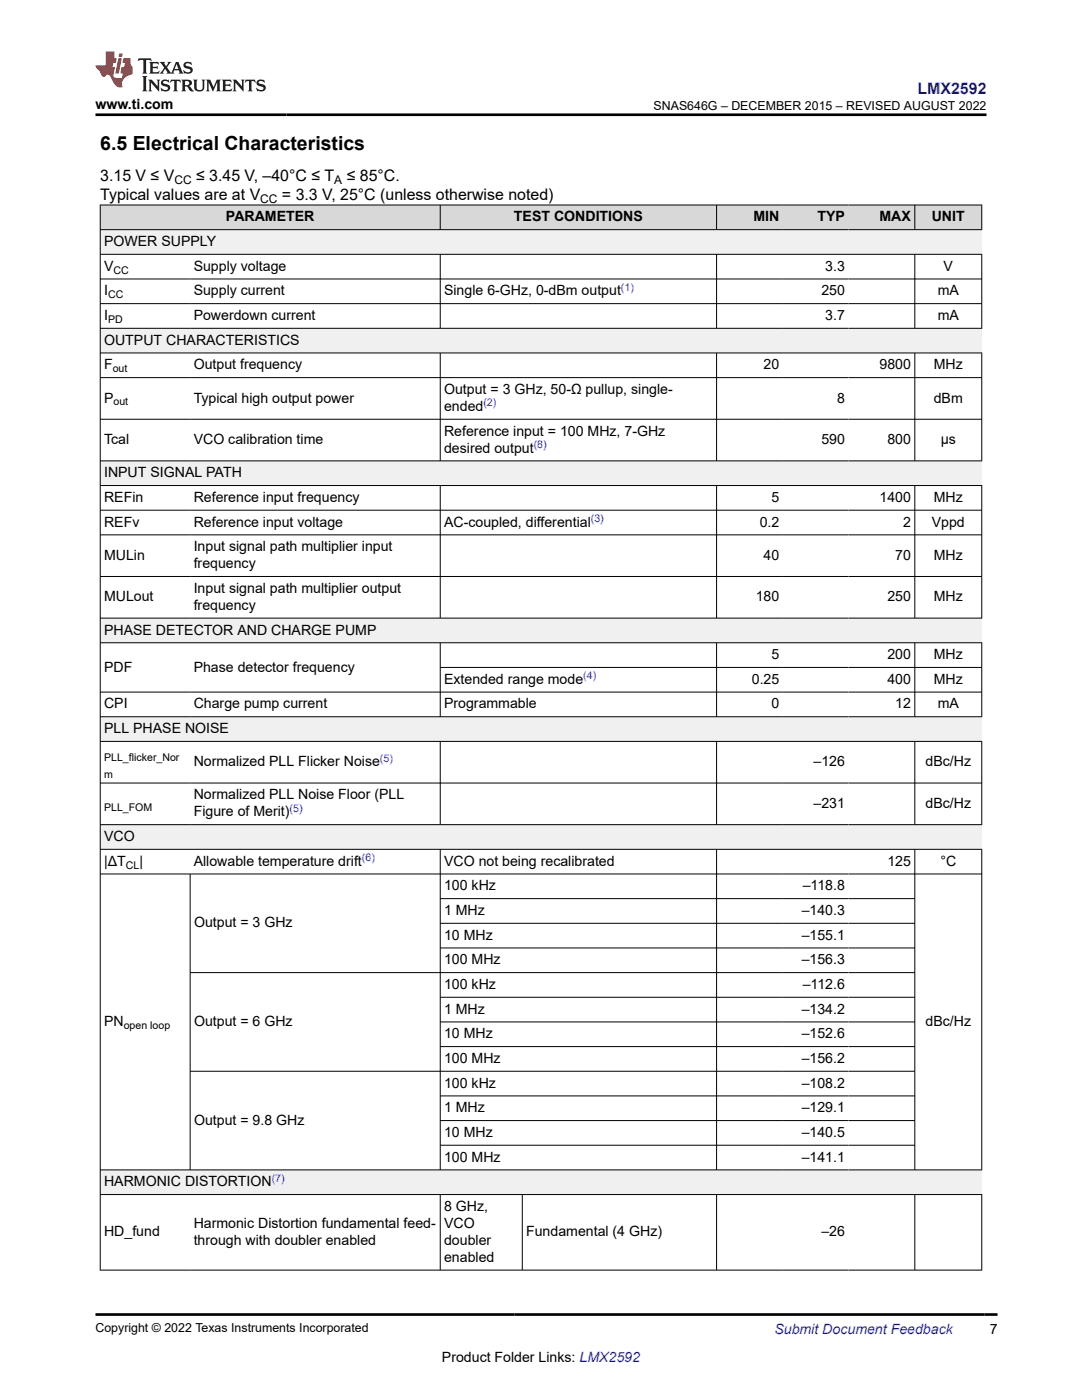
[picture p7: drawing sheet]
<svg xmlns="http://www.w3.org/2000/svg" width="216mm" height="279mm" viewBox="0 0 216 279" stroke-linecap="round" stroke-linejoin="round" font-family="sans-serif">
<defs><g id="words">
<text font-size="3.9" x="20" y="29.9">6.5 Electrical Characteristics</text>
<text font-size="3.2" fill="#00f" x="183.1" y="18.7">LMX2592</text>
<g font-size="3.2">
<text x="20" y="36.1">3.15 V ≤ V</text>
<text x="20" y="39.9">Typical values are at V</text>
<text x="39.1" y="36.1">≤ 3.45 V, –40°C ≤ T</text>
<text x="56.3" y="39.9">= 3.3 V, 25°C (unless otherwise noted)</text>
<text x="69.2" y="36.1">≤ 85°C.</text>
</g>
<g font-size="2.8">
<text x="19.1" y="21.8">www.ti.com</text>
<text x="45.1" y="44.2">PARAMETER</text>
<text x="102.6" y="44.2">TEST CONDITIONS</text>
<text x="150.3" y="44.2">MIN</text>
<text x="163.1" y="44.2">TYP</text>
<text x="175.5" y="44.2">MAX</text>
<text x="185.9" y="44.2">UNIT</text>
<text x="20.8" y="49.1">POWER SUPPLY</text>
<text x="20.8" y="54">V</text>
<text x="20.8" y="59">I</text>
<text x="38.6" y="54">Supply voltage</text>
<text x="38.6" y="59">Supply current</text>
<text x="88.6" y="59">Single 6-GHz, 0-dBm output</text>
<text x="163.9" y="59">250</text>
<text x="164.7" y="54">3.3</text>
<text x="187.1" y="59">mA</text>
<text x="188.3" y="54">V</text>
<text x="20.8" y="63.9">I</text>
<text x="38.6" y="63.9">Powerdown current</text>
<text x="164.7" y="63.9">3.7</text>
<text x="187.1" y="63.9">mA</text>
<text x="20.8" y="68.8">OUTPUT CHARACTERISTICS</text>
<text x="20.8" y="73.7">F</text>
<text x="38.6" y="73.7">Output frequency</text>
<text x="152.4" y="73.7">20</text>
<text x="175.5" y="73.7">9800</text>
<text x="186.3" y="73.7">MHz</text>
<text x="20.8" y="80.3">P</text>
<text x="38.6" y="80.3">Typical high output power</text>
<text x="88.6" y="78.6">Output = 3 GHz, 50-Ω pullup, single-</text>
<text x="88.6" y="82">ended</text>
<text x="167" y="80.3">8</text>
<text x="186.3" y="80.3">dBm</text>
<text x="20.8" y="88.6">Tcal</text>
<text x="38.6" y="88.6">VCO calibration time</text>
<text x="88.6" y="86.9">Reference input = 100 MHz, 7-GHz</text>
<text x="163.9" y="88.6">590</text>
<text x="177.1" y="88.6">800</text>
<text x="187.7" y="88.6">µs</text>
<text x="20.8" y="95.3">INPUT SIGNAL PATH</text>
<text x="88.6" y="90.3">desired output</text>
<text x="20.8" y="100.2">REFin</text>
<text x="38.6" y="100.2">Reference input frequency</text>
<text x="153.9" y="100.2">5</text>
<text x="175.5" y="100.2">1400</text>
<text x="186.3" y="100.2">MHz</text>
<text x="20.8" y="105.1">REFv</text>
<text x="38.6" y="105.1">Reference input voltage</text>
<text x="88.6" y="105.1">AC-coupled, differential</text>
<text x="151.6" y="105.1">0.2</text>
<text x="180.2" y="105.1">2</text>
<text x="185.9" y="105.1">Vppd</text>
<text x="20.8" y="111.7">MULin</text>
<text x="38.6" y="110">Input signal path multiplier input</text>
<text x="38.6" y="113.4">frequency</text>
<text x="152.4" y="111.7">40</text>
<text x="178.6" y="111.7">70</text>
<text x="186.3" y="111.7">MHz</text>
<text x="38.6" y="118.3">Input signal path multiplier output</text>
<text x="20.8" y="120">MULout</text>
<text x="38.6" y="121.7">frequency</text>
<text x="150.8" y="120">180</text>
<text x="177.1" y="120">250</text>
<text x="186.3" y="120">MHz</text>
<text x="20.8" y="126.6">PHASE DETECTOR AND CHARGE PUMP</text>
<text x="153.9" y="131.6">5</text>
<text x="177.1" y="131.6">200</text>
<text x="186.3" y="131.6">MHz</text>
<text x="20.8" y="134">PDF</text>
<text x="38.6" y="134">Phase detector frequency</text>
<text x="88.6" y="136.5">Extended range mode</text>
<text x="150" y="136.5">0.25</text>
<text x="177.1" y="136.5">400</text>
<text x="186.3" y="136.5">MHz</text>
<text x="20.8" y="141.4">CPI</text>
<text x="38.6" y="141.4">Charge pump current</text>
<text x="88.6" y="141.4">Programmable</text>
<text x="153.9" y="141.4">0</text>
<text x="178.6" y="141.4">12</text>
<text x="187.1" y="141.4">mA</text>
<text x="20.8" y="146.3">PLL PHASE NOISE</text>
<text x="38.6" y="152.9">Normalized PLL Flicker Noise</text>
<text x="162.3" y="152.9">–126</text>
<text x="184.7" y="152.9">dBc/Hz</text>
<text x="38.6" y="159.5">Normalized PLL Noise Floor (PLL</text>
<text x="162.3" y="161.2">–231</text>
<text x="184.7" y="161.2">dBc/Hz</text>
<text x="20.8" y="167.9">VCO</text>
<text x="38.6" y="162.9">Figure of Merit)</text>
<text x="20.8" y="172.8">|ΔT</text>
<text x="27.8" y="172.8">|</text>
<text x="38.6" y="172.8">Allowable temperature drift</text>
<text x="88.6" y="172.8">VCO not being recalibrated</text>
<text x="177.1" y="172.8">125</text>
<text x="187.6" y="172.8">°C</text>
<text x="88.6" y="177.7">100 kHz</text>
<text x="160.2" y="177.7">–118.8</text>
<text x="38.7" y="185.1">Output = 3 GHz</text>
<text x="88.6" y="182.6">1 MHz</text>
<text x="160" y="182.6">–140.3</text>
<text x="88.6" y="187.5">10 MHz</text>
<text x="160" y="187.5">–155.1</text>
<text x="88.6" y="192.5">100 MHz</text>
<text x="88.6" y="197.4">100 kHz</text>
<text x="160" y="192.5">–156.3</text>
<text x="160.2" y="197.4">–112.6</text>
<text x="88.6" y="202.3">1 MHz</text>
<text x="160" y="202.3">–134.2</text>
<text x="20.8" y="204.8">PN</text>
<text x="38.7" y="204.8">Output = 6 GHz</text>
<text x="88.6" y="207.2">10 MHz</text>
<text x="160" y="207.2">–152.6</text>
<text x="184.7" y="204.8">dBc/Hz</text>
<text x="88.6" y="212.1">100 MHz</text>
<text x="160" y="212.1">–156.2</text>
<text x="88.6" y="217.1">100 kHz</text>
<text x="88.6" y="222">1 MHz</text>
<text x="160" y="217.1">–108.2</text>
<text x="160" y="222">–129.1</text>
<text x="38.7" y="224.4">Output = 9.8 GHz</text>
<text x="88.6" y="226.9">10 MHz</text>
<text x="160" y="226.9">–140.5</text>
<text x="88.6" y="231.8">100 MHz</text>
<text x="160" y="231.8">–141.1</text>
<text x="20.8" y="236.8">HARMONIC DISTORTION</text>
<text x="38.6" y="245.1">Harmonic Distortion fundamental feed-</text>
<text x="88.6" y="241.7">8 GHz,</text>
<text x="88.6" y="245.1">VCO</text>
<text x="20.8" y="246.8">HD_fund</text>
<text x="38.6" y="248.4">through with doubler enabled</text>
<text x="88.6" y="248.4">doubler</text>
<text x="88.6" y="251.8">enabled</text>
<text x="105" y="246.8">Fundamental (4 GHz)</text>
<text x="163.9" y="246.8">–26</text>
<text x="197.5" y="266.1">7</text>
<text x="88.2" y="271.7">Product Folder Links: LMX2592</text>
</g>
<text font-size="2.8" fill="#00f" x="154.5" y="266.2">Submit Document Feedback</text>
<g font-size="2.5">
<text x="130.4" y="21.9">SNAS646G – DECEMBER 2015 – REVISED AUGUST 2022</text>
<text x="19.1" y="265.9">Copyright © 2022 Texas Instruments Incorporated</text>
</g>
<g font-size="2.4">
<text x="34.8" y="36.7">CC</text>
<text x="51.9" y="40.5">CC</text>
<text x="66.7" y="36.7">A</text>
</g>
<g font-size="2.1">
<text x="21.6" y="59.5">CC</text>
<text x="22.6" y="54.6">CC</text>
<text x="21.6" y="64.4">PD</text>
<text x="22.5" y="74.3">out</text>
<text x="22.6" y="80.9">out</text>
<text x="20.8" y="151.8">PLL_flicker_Nor</text>
<text x="20.8" y="155.2">m</text>
<text x="20.8" y="161.8">PLL_FOM</text>
<text x="25.1" y="173.3">CL</text>
<text x="24.7" y="205.3">open loop</text>
</g>
<g font-size="2.1" fill="#00f">
<text x="123.9" y="58">(1)</text>
<text x="96.5" y="81.1">(2)</text>
<text x="106.5" y="89.4">(8)</text>
<text x="117.9" y="104.2">(3)</text>
<text x="116.4" y="135.5">(4)</text>
<text x="75.8" y="152">(5)</text>
<text x="57.8" y="162">(5)</text>
<text x="72.2" y="171.8">(6)</text>
<text x="54.2" y="235.8">(7)</text>
</g>
</g></defs>
<path d="M20 40.9h175.9v4.9h-175.9z" fill-rule="evenodd" fill="#d8d8d8"/>
<g fill="#f0f0f0">
<path d="M20 45.8h175.9v5h-175.9z" fill-rule="evenodd"/>
<path d="M20 65.5h175.9v4.9h-175.9z" fill-rule="evenodd"/>
<path d="M20 92h175.9v4.9h-175.9z" fill-rule="evenodd"/>
<path d="M20 123.4h175.9v4.9h-175.9z" fill-rule="evenodd"/>
<path d="M20 143h175.9v5h-175.9z" fill-rule="evenodd"/>
<path d="M20 164.6h175.9v4.9h-175.9z" fill-rule="evenodd"/>
<path d="M20 233.5h175.9v4.9h-175.9z" fill-rule="evenodd"/>
</g>
<g fill="#d8d8d8">
<path d="M20.1 41h67.7v4.8h-67.7z" fill-rule="evenodd"/>
<path d="M87.9 41h55v4.8h-55z" fill-rule="evenodd"/>
<path d="M143 41h13.2v4.8h-13.2z" fill-rule="evenodd"/>
<path d="M156.2 41h13.1v4.8h-13.1z" fill-rule="evenodd"/>
<path d="M169.3 41h13.2v4.8h-13.2z" fill-rule="evenodd"/>
<path d="M182.6 41h13.2v4.8h-13.2z" fill-rule="evenodd"/>
</g>
<g fill="#f0f0f0">
<path d="M20.1 45.9h175.8v4.8h-175.8z" fill-rule="evenodd"/>
<path d="M20.1 65.6h175.8v4.8h-175.8z" fill-rule="evenodd"/>
<path d="M20.1 92h175.8v4.8h-175.8z" fill-rule="evenodd"/>
<path d="M20.1 123.4h175.8v4.8h-175.8z" fill-rule="evenodd"/>
<path d="M20.1 143.1h175.8v4.8h-175.8z" fill-rule="evenodd"/>
<path d="M20.1 164.6h175.8v4.8h-175.8z" fill-rule="evenodd"/>
<path d="M20.1 233.5h175.8v4.8h-175.8z" fill-rule="evenodd"/>
</g>
<g fill="none" stroke="#000" stroke-width=".2">
<path d="M19.9 40.9h176.1M19.9 45.8h176.1M19.9 50.8h176.1M19.9 55.7h176.1M20 40.9v212.6M87.8 40.9v5M87.8 50.8v14.8M143 40.9v5M143 50.8v14.8M182.5 40.9v5M182.5 50.8v14.8M195.9 40.9v5"/>
<path d="M195.9 50.7v14.9M19.9 60.6h176.1M19.9 65.5h176.1M19.9 70.4h176.1M19.9 75.4h176.1M87.8 70.4v21.6M143 70.4v21.6M182.5 70.4v21.6M195.9 70.4v21.6M19.9 83.7h176.1M19.9 92h176.1M19.9 96.9h176.1"/>
<path d="M87.8 96.9v26.5M143 96.9v26.5M182.5 96.9v26.5M195.9 96.8v26.6M19.9 101.8h176.1M19.9 106.7h176.1M19.9 115h176.1M19.9 123.4h176.1M19.9 128.3h176.1M19.9 138.1h176.1M87.8 128.3v14.8M87.8 133.2h108.2"/>
<path d="M143 128.3v14.8M182.5 128.3v14.8M195.9 128.2v14.9M19.9 143h176.1M19.9 148h176.1M19.9 156.3h176.1M87.8 148v16.6M143 148v16.6M182.5 148v16.6M195.9 147.9v16.7M19.9 164.6h176.1M19.9 169.5h176.1"/>
<path d="M19.9 174.4h176.1M37.9 174.4v59.1M87.8 169.5v64M87.8 179.3h94.8M143 169.5v64M182.5 169.5v64M195.9 169.4v64.1M37.9 194.1h144.7M87.8 184.3h94.8M87.8 189.2h94.8M87.8 199h94.8M37.9 213.8h144.7"/>
<path d="M87.8 203.9h94.8M87.8 208.9h94.8M87.8 218.7h94.8M19.9 233.5h176.1M19.9 238.4h176.1M87.8 238.4v15.1M87.8 223.6h94.8M87.8 228.6h94.8M104.2 238.4v15.1M143 238.4v15.1M182.5 238.4v15.1M195.9 238.3v15.2"/>
<path d="M19.9 253.5h176.1"/>
</g>
<path d="M27.7 11.6l-.2 .6 .5-.2h.6v.1v2.2l-.2 .4h1l-.2-.4v-2.2v-.1h.5l.5 .2-.1-.6zM29.8 12.4l.2 .3v1.6l-.2 .4h1.9l.1-.6a1.08 1.08 0 0 1-1.3 .2v-.7h.6l.4 .2v-.7l-.4 .2h-.6v-.5l.2-.2a1 1 0 0 1 1 .3l-.1-.5zM31.8 12.4l1 1.1-1 1.2h.9l-.2-.2 .4-.8 .5 .8-.2 .2h1.6l-.2-.2 .1-.5h1l.1 .5-.1 .2h.9l-.2-.4-.8-1.9h-.5l-1 2.1-.8-1.1 .9-1h-.8l.2 .2-.5 .6-.3-.6 .1-.2zM35.2 12.8l.4 1h-.8zM36.8 12.5a.65 .65 0 0 0-.2 .7 .65 .65 0 0 0 .6 .5l.7 .1 .1 .3a.79 .79 0 0 1-.7 .4 .79 .79 0 0 1-.7-.5l.1 .7 .2-.1a.93 .93 0 0 0 1.1 0 .93 .93 0 0 0 .4-.9 1.46 1.46 0 0 0-1.2-.6l-.1-.3a1.09 1.09 0 0 1 1.2 .2l-.2-.6-.1 .1-.6-.2zM28.4 15.2l.2 .4v2.2l-.2 .4h1l-.2-.4v-2.2l.2-.4zM29.6 15.9l.2 .4v1.5l-.2 .4h.8l-.3-.4v-1.3l1.7 1.8v-2l.2-.4h-.8l.2 .2 .1 1.1-1.2-1.3zM32.3 16a.65 .65 0 0 0-.2 .8 .65 .65 0 0 0 .7 .4l.6 .2 .1 .2a.79 .79 0 0 1-.7 .4 .79 .79 0 0 1-.7-.5l.1 .7 .2-.1a.93 .93 0 0 0 1.1 .1 .93 .93 0 0 0 .4-1 1.46 1.46 0 0 0-1.2-.5l-.1-.4a1.09 1.09 0 0 1 1.2 .2l-.2-.6-.1 .1-.6-.1zM34.1 15.9l-.1 .6a.63 .63 0 0 1 .7-.3l.1 1.6-.3 .4h1l-.2-.4v-1.6a.66 .66 0 0 1 .8 .3l-.1-.6zM36.2 15.9l.2 .4v1.5l-.2 .4h.9l-.2-.2v-.7h.5l.1 .2a.79 .79 0 0 0 1.2 .6l-1-.9a.61 .61 0 0 0 .6-.6 .61 .61 0 0 0-.5-.7zM36.9 16.2h.2a.47 .47 0 0 1 .5 .1 .47 .47 0 0 1 .1 .5l-.2 .1-.6 .1zM38.5 15.9l.2 .2a2.27 2.27 0 0 0 .4 2 1.04 1.04 0 0 0 1.7-.7v-1.3l.2-.2h-.8l.2 .4v1.1a.6 .6 0 0 1-.6 .6 .6 .6 0 0 1-.6-.6v-1.1l.3-.4zM41.1 15.9l.2 .4v1.5l-.2 .4h.7l-.2-.4v-1.4l.9 1.9 .8-1.9v1.4l-.2 .4h1l-.3-.4v-1.5l.3-.4h-.8l-.7 1.5-.7-1.5zM44.3 15.9l.2 .4v1.5l-.2 .4h1.9l.1-.6a1.09 1.09 0 0 1-1.3 .2v-.7h.6l.4 .2v-.6l-.4 .2h-.6v-.6l.2-.1a1.01 1.01 0 0 1 1 .3l-.1-.6zM46.4 15.9l.3 .4v1.5l-.3 .4h.8l-.2-.4v-1.3l1.6 1.8v-2l.2-.4h-.7l.2 .2v1.1l-1.2-1.3zM49 15.9l-.1 .6a.63 .63 0 0 1 .8-.3v1.6l-.3 .4h1l-.2-.4v-1.6a.66 .66 0 0 1 .8 .3l-.1-.6zM51.4 16a.65 .65 0 0 0-.2 .8 .65 .65 0 0 0 .6 .4l.6 .2 .2 .2a.79 .79 0 0 1-.8 .4 .79 .79 0 0 1-.6-.5l.1 .7 .2-.1a.93 .93 0 0 0 1 .1 .93 .93 0 0 0 .5-1 1.46 1.46 0 0 0-1.3-.5l-.1-.4a1.09 1.09 0 0 1 1.3 .2l-.2-.6-.2 .1-.5-.1z" fill="#231f20"/>
<path d="M21.1 10.3v2.7h-2.1l.1 .4 .9 1a.95 .95 0 0 0 .9 .9 .59 .59 0 0 1 .6-.4 .59 .59 0 0 1 .5 .3l.4 .8a1.59 1.59 0 0 0 2.1 1.4 1.61 1.61 0 0 1 1-2.3l1-.3-.1-1.5a1.59 1.59 0 0 1-.4-1.7h-1.4l-.2 .9h.5l-.1 .9h-.5l-.2 .9v.3l.4 .1-.2 .9h-.6a.73 .73 0 0 1-1.1-.7l.3-1.5h-.5l.2-.9h.5l.2-.9h-.5v-1.3zM23.6 11.6l-.6 3.1h.7l.6-3.1zM23.8 10.7l-.1 .6h.7l.1-.6z" fill="#ed1c24"/>
<path d="M19.1 22.9h177.8M19.1 262.3h179.9" fill="none" stroke="#000" stroke-width=".53"/>
<use href="#words"/>
</svg>
